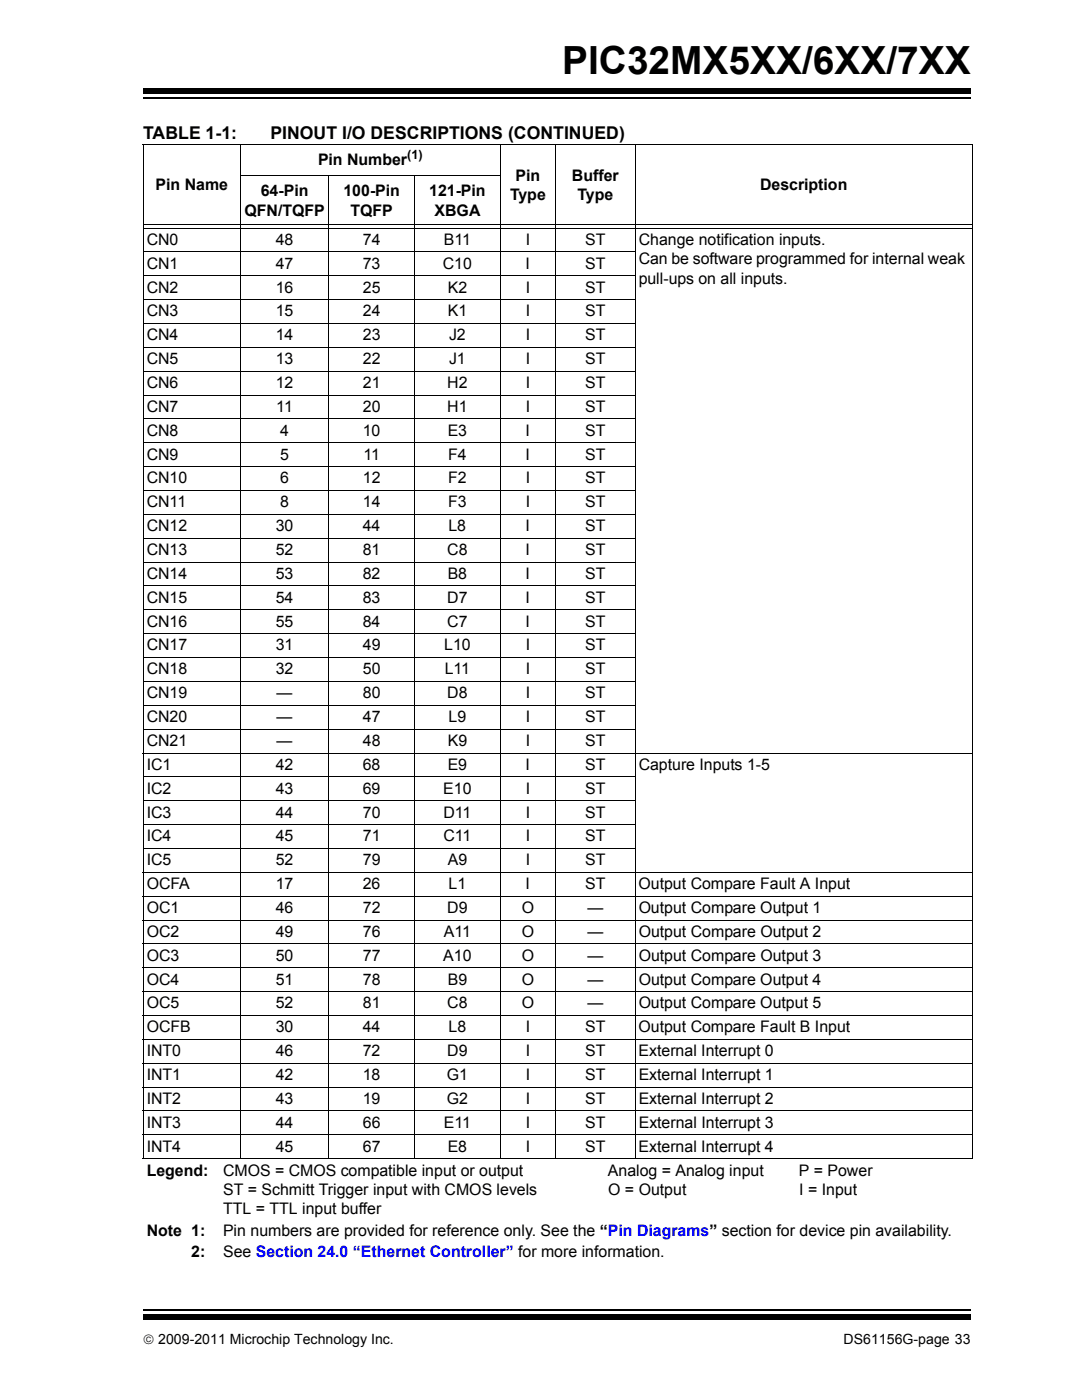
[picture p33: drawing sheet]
<svg xmlns="http://www.w3.org/2000/svg" width="216mm" height="279mm" viewBox="0 0 216 279" stroke-linecap="round" stroke-linejoin="round" font-family="sans-serif">
<defs><g id="words">
<text font-size="7.7" x="112.2" y="14.7">PIC32MX5XX/6XX/7XX</text>
<g font-size="3.5">
<text x="28.6" y="27.7">TABLE 1-1:</text>
<text x="54" y="27.7">PINOUT I/O DESCRIPTIONS (CONTINUED)</text>
</g>
<g font-size="3.2">
<text x="63.5" y="33">Pin Number</text>
<text x="31.1" y="38">Pin Name</text>
<text x="52" y="39.2">64-Pin</text>
<text x="68.5" y="39.2">100-Pin</text>
<text x="85.6" y="39.2">121-Pin</text>
<text x="101.8" y="39.9">Type</text>
<text x="102.9" y="36.1">Pin</text>
<text x="114.1" y="36.1">Buffer</text>
<text x="115.2" y="39.9">Type</text>
<text x="151.7" y="38">Description</text>
<text x="48.8" y="43">QFN/TQFP</text>
<text x="69.9" y="43">TQFP</text>
<text x="86.7" y="43">XBGA</text>
<text x="29.3" y="48.9">CN0</text>
<text x="29.3" y="53.6">CN1</text>
<text x="55" y="53.6">47</text>
<text x="55" y="48.9">48</text>
<text x="72.4" y="53.6">73</text>
<text x="72.4" y="48.9">74</text>
<text x="88.4" y="53.6">C10</text>
<text x="88.6" y="48.9">B11</text>
<text x="104.9" y="53.6">I</text>
<text x="104.9" y="48.9">I</text>
<text x="116.8" y="53.6">ST</text>
<text x="116.8" y="48.9">ST</text>
<text x="127.4" y="52.7">Can be software programmed for internal weak</text>
<text x="127.5" y="48.9">Change notification inputs.</text>
<text x="29.3" y="58.4">CN2</text>
<text x="55" y="58.4">16</text>
<text x="72.4" y="58.4">25</text>
<text x="89.3" y="58.4">K2</text>
<text x="104.9" y="58.4">I</text>
<text x="116.8" y="58.4">ST</text>
<text x="127.4" y="56.6">pull-ups on all inputs.</text>
<text x="29.3" y="63.1">CN3</text>
<text x="55" y="63.1">15</text>
<text x="72.4" y="63.1">24</text>
<text x="89.3" y="63.1">K1</text>
<text x="104.9" y="63.1">I</text>
<text x="116.8" y="63.1">ST</text>
<text x="29.3" y="67.9">CN4</text>
<text x="55" y="67.9">14</text>
<text x="72.4" y="67.9">23</text>
<text x="89.6" y="67.9">J2</text>
<text x="104.9" y="67.9">I</text>
<text x="116.8" y="67.9">ST</text>
<text x="29.3" y="72.7">CN5</text>
<text x="29.3" y="77.4">CN6</text>
<text x="55" y="77.4">12</text>
<text x="55" y="72.7">13</text>
<text x="72.4" y="77.4">21</text>
<text x="72.4" y="72.7">22</text>
<text x="89.3" y="77.4">H2</text>
<text x="89.6" y="72.7">J1</text>
<text x="104.9" y="77.4">I</text>
<text x="104.9" y="72.7">I</text>
<text x="116.8" y="77.4">ST</text>
<text x="116.8" y="72.7">ST</text>
<text x="29.3" y="82.2">CN7</text>
<text x="55.1" y="82.2">11</text>
<text x="72.4" y="82.2">20</text>
<text x="89.3" y="82.2">H1</text>
<text x="104.9" y="82.2">I</text>
<text x="116.8" y="82.2">ST</text>
<text x="29.3" y="87">CN8</text>
<text x="55.9" y="87">4</text>
<text x="72.4" y="87">10</text>
<text x="89.3" y="87">E3</text>
<text x="104.9" y="87">I</text>
<text x="116.8" y="87">ST</text>
<text x="29.3" y="91.7">CN9</text>
<text x="55.9" y="91.7">5</text>
<text x="72.5" y="91.7">11</text>
<text x="89.4" y="91.7">F4</text>
<text x="104.9" y="91.7">I</text>
<text x="116.8" y="91.7">ST</text>
<text x="29.3" y="96.5">CN10</text>
<text x="29.3" y="101.2">CN11</text>
<text x="55.9" y="96.5">6</text>
<text x="55.9" y="101.2">8</text>
<text x="72.4" y="96.5">12</text>
<text x="72.4" y="101.2">14</text>
<text x="89.4" y="96.5">F2</text>
<text x="89.4" y="101.2">F3</text>
<text x="104.9" y="96.5">I</text>
<text x="104.9" y="101.2">I</text>
<text x="116.8" y="96.5">ST</text>
<text x="116.8" y="101.2">ST</text>
<text x="29.3" y="106">CN12</text>
<text x="55" y="106">30</text>
<text x="72.4" y="106">44</text>
<text x="89.5" y="106">L8</text>
<text x="104.9" y="106">I</text>
<text x="116.8" y="106">ST</text>
<text x="29.3" y="110.8">CN13</text>
<text x="55" y="110.8">52</text>
<text x="72.4" y="110.8">81</text>
<text x="89.2" y="110.8">C8</text>
<text x="104.9" y="110.8">I</text>
<text x="116.8" y="110.8">ST</text>
<text x="29.3" y="115.5">CN14</text>
<text x="55" y="115.5">53</text>
<text x="72.4" y="115.5">82</text>
<text x="89.3" y="115.5">B8</text>
<text x="104.9" y="115.5">I</text>
<text x="116.8" y="115.5">ST</text>
<text x="29.3" y="120.3">CN15</text>
<text x="29.3" y="125.1">CN16</text>
<text x="55" y="120.3">54</text>
<text x="55" y="125.1">55</text>
<text x="72.4" y="120.3">83</text>
<text x="72.4" y="125.1">84</text>
<text x="89.2" y="120.3">D7</text>
<text x="89.2" y="125.1">C7</text>
<text x="104.9" y="120.3">I</text>
<text x="104.9" y="125.1">I</text>
<text x="116.8" y="120.3">ST</text>
<text x="116.8" y="125.1">ST</text>
<text x="29.3" y="129.8">CN17</text>
<text x="55" y="129.8">31</text>
<text x="72.4" y="129.8">49</text>
<text x="88.6" y="129.8">L10</text>
<text x="104.9" y="129.8">I</text>
<text x="116.8" y="129.8">ST</text>
<text x="29.3" y="134.6">CN18</text>
<text x="55" y="134.6">32</text>
<text x="72.4" y="134.6">50</text>
<text x="88.7" y="134.6">L11</text>
<text x="104.9" y="134.6">I</text>
<text x="116.8" y="134.6">ST</text>
<text x="29.3" y="139.3">CN19</text>
<text x="55.2" y="139.3">—</text>
<text x="72.4" y="139.3">80</text>
<text x="89.3" y="139.3">D8</text>
<text x="104.9" y="139.3">I</text>
<text x="116.8" y="139.3">ST</text>
<text x="29.3" y="144.1">CN20</text>
<text x="29.3" y="148.9">CN21</text>
<text x="55.2" y="144.1">—</text>
<text x="55.2" y="148.9">—</text>
<text x="72.4" y="144.1">47</text>
<text x="72.4" y="148.9">48</text>
<text x="89.3" y="148.9">K9</text>
<text x="89.5" y="144.1">L9</text>
<text x="104.9" y="148.9">I</text>
<text x="104.9" y="144.1">I</text>
<text x="116.8" y="148.9">ST</text>
<text x="116.8" y="144.1">ST</text>
<text x="29.3" y="153.6">IC1</text>
<text x="55" y="153.6">42</text>
<text x="72.4" y="153.6">68</text>
<text x="89.3" y="153.6">E9</text>
<text x="104.9" y="153.6">I</text>
<text x="116.8" y="153.6">ST</text>
<text x="127.4" y="153.6">Capture Inputs 1-5</text>
<text x="29.3" y="158.4">IC2</text>
<text x="55" y="158.4">43</text>
<text x="72.4" y="158.4">69</text>
<text x="88.4" y="158.4">E10</text>
<text x="104.9" y="158.4">I</text>
<text x="116.8" y="158.4">ST</text>
<text x="29.3" y="163.2">IC3</text>
<text x="29.3" y="167.9">IC4</text>
<text x="55" y="163.2">44</text>
<text x="55" y="167.9">45</text>
<text x="72.4" y="163.2">70</text>
<text x="72.4" y="167.9">71</text>
<text x="88.5" y="163.2">D11</text>
<text x="88.5" y="167.9">C11</text>
<text x="104.9" y="163.2">I</text>
<text x="104.9" y="167.9">I</text>
<text x="116.8" y="163.2">ST</text>
<text x="116.8" y="167.9">ST</text>
<text x="29.3" y="172.7">IC5</text>
<text x="55" y="172.7">52</text>
<text x="72.4" y="172.7">79</text>
<text x="89.3" y="172.7">A9</text>
<text x="104.9" y="172.7">I</text>
<text x="116.8" y="172.7">ST</text>
<text x="29.3" y="177.4">OCFA</text>
<text x="55" y="177.4">17</text>
<text x="72.4" y="177.4">26</text>
<text x="89.5" y="177.4">L1</text>
<text x="104.9" y="177.4">I</text>
<text x="116.8" y="177.4">ST</text>
<text x="127.4" y="177.4">Output Compare Fault A Input</text>
<text x="29.3" y="182.2">OC1</text>
<text x="55" y="182.2">46</text>
<text x="72.4" y="182.2">72</text>
<text x="89.3" y="182.2">D9</text>
<text x="104.1" y="182.2">O</text>
<text x="117.2" y="182.2">—</text>
<text x="127.4" y="182.2">Output Compare Output 1</text>
<text x="29.3" y="187">OC2</text>
<text x="29.3" y="191.7">OC3</text>
<text x="55" y="191.7">50</text>
<text x="55" y="187">49</text>
<text x="72.4" y="191.7">77</text>
<text x="72.4" y="187">76</text>
<text x="88.5" y="191.7">A10</text>
<text x="88.6" y="187">A11</text>
<text x="104.1" y="187">O</text>
<text x="104.1" y="191.7">O</text>
<text x="117.2" y="187">—</text>
<text x="117.2" y="191.7">—</text>
<text x="127.4" y="187">Output Compare Output 2</text>
<text x="127.5" y="191.7">Output Compare Output 3</text>
<text x="29.3" y="196.5">OC4</text>
<text x="55" y="196.5">51</text>
<text x="72.4" y="196.5">78</text>
<text x="89.3" y="196.5">B9</text>
<text x="104.1" y="196.5">O</text>
<text x="117.2" y="196.5">—</text>
<text x="127.4" y="196.5">Output Compare Output 4</text>
<text x="29.3" y="201.3">OC5</text>
<text x="55" y="201.3">52</text>
<text x="72.4" y="201.3">81</text>
<text x="89.3" y="201.3">C8</text>
<text x="104.1" y="201.3">O</text>
<text x="117.2" y="201.3">—</text>
<text x="127.4" y="201.3">Output Compare Output 5</text>
<text x="29.3" y="206">OCFB</text>
<text x="55" y="206">30</text>
<text x="72.4" y="206">44</text>
<text x="89.5" y="206">L8</text>
<text x="104.9" y="206">I</text>
<text x="116.8" y="206">ST</text>
<text x="127.4" y="206">Output Compare Fault B Input</text>
<text x="29.3" y="210.8">INT0</text>
<text x="29.3" y="215.5">INT1</text>
<text x="55" y="215.5">42</text>
<text x="55" y="210.8">46</text>
<text x="72.4" y="215.5">18</text>
<text x="72.4" y="210.8">72</text>
<text x="89.2" y="215.5">G1</text>
<text x="89.3" y="210.8">D9</text>
<text x="104.9" y="210.8">I</text>
<text x="104.9" y="215.5">I</text>
<text x="116.8" y="210.8">ST</text>
<text x="116.8" y="215.5">ST</text>
<text x="127.4" y="210.8">External Interrupt 0</text>
<text x="127.4" y="215.5">External Interrupt 1</text>
<text x="29.3" y="220.3">INT2</text>
<text x="55" y="220.3">43</text>
<text x="72.4" y="220.3">19</text>
<text x="89.2" y="220.3">G2</text>
<text x="104.9" y="220.3">I</text>
<text x="116.8" y="220.3">ST</text>
<text x="127.4" y="220.3">External Interrupt 2</text>
<text x="29.3" y="225.1">INT3</text>
<text x="55" y="225.1">44</text>
<text x="72.4" y="225.1">66</text>
<text x="88.6" y="225.1">E11</text>
<text x="104.9" y="225.1">I</text>
<text x="116.8" y="225.1">ST</text>
<text x="127.5" y="225.1">External Interrupt 3</text>
<text x="29.3" y="229.8">INT4</text>
<text x="55" y="229.8">45</text>
<text x="72.4" y="229.8">67</text>
<text x="89.3" y="229.8">E8</text>
<text x="104.9" y="229.8">I</text>
<text x="116.8" y="229.8">ST</text>
<text x="127.4" y="229.8">External Interrupt 4</text>
<text x="29.3" y="234.6">Legend:</text>
<text x="44.5" y="234.6">CMOS = CMOS compatible input or output</text>
<text x="44.5" y="238.5">ST = Schmitt Trigger input with CMOS levels</text>
<text x="121.3" y="234.6">Analog = Analog input</text>
<text x="121.3" y="238.5">O = Output</text>
<text x="159.4" y="234.6">P = Power</text>
<text x="159.5" y="238.5">I = Input</text>
<text x="44.5" y="242.4">TTL = TTL input buffer</text>
<text x="29.3" y="246.6">Note 1:</text>
<text x="38.2" y="250.8">2:</text>
<text x="44.5" y="246.6">Pin numbers are provided for reference only. See the “Pin Diagrams” section for device pin availability.</text>
<text x="44.5" y="250.8">See Section 24.0 “Ethernet Controller” for more information.</text>
</g>
<g font-size="2.8">
<text x="28.6" y="268.1">© 2009-2011 Microchip Technology Inc.</text>
<text x="168.3" y="268.1">DS61156G-page 33</text>
</g>
<text font-size="2.5" x="81.3" y="31.7">(1)</text>
</g></defs>
<path d="M28.6 261.4h165.1" fill="none" stroke="#000" stroke-width=".36"/>
<path d="M28.6 262.4h165.1v1h-165.1z" fill="#000"/>
<path d="M28.6 17.3h165.1v5.4h-165.1z" fill="#fff"/>
<path d="M28.6 19.6h165.1" fill="none" stroke="#000" stroke-width=".36"/>
<path d="M28.6 17.7h165.1v1h-165.1z" fill="#000"/>
<g fill="none" stroke="#000" stroke-width=".2">
<path d="M28.5 28.9h165.6M28.6 29v202.2M47.9 35.1h52M48 28.8v202.5M65.6 35v196.3M82.7 35v196.3M99.8 28.8v202.5M110.8 28.8v202.5M126.7 28.8v202.5M194 29v202.2M28.5 50.3h98.3M28.5 55h98.3"/>
<path d="M28.5 59.8h98.3M28.7 44.7h165.2M28.7 45.6h165.2M28.5 64.6h98.3M28.5 69.3h98.3M28.5 74.1h98.3M28.5 78.8h98.3M28.5 83.6h98.3M28.5 88.4h98.3M28.5 93.1h98.3M28.5 97.9h98.3M28.5 102.7h98.3"/>
<path d="M28.5 107.4h98.3M28.5 112.2h98.3M28.5 116.9h98.3M28.5 121.7h98.3M28.5 126.5h98.3M28.5 131.2h98.3M28.5 136h98.3M28.5 140.8h98.3M28.5 145.5h98.3M28.5 150.3h165.6M28.5 155h98.3M28.5 159.8h98.3"/>
<path d="M28.5 164.6h98.3M28.5 169.3h98.3M28.5 174.1h165.6M28.5 178.9h165.6M28.5 183.6h165.6M28.5 188.4h165.6M28.5 193.1h165.6M28.5 197.9h165.6M28.5 202.7h165.6M28.5 207.4h165.6M28.5 212.2h165.6M28.5 217h165.6"/>
<path d="M28.5 221.7h165.6M28.5 226.5h165.6M28.5 231.2h165.6"/>
</g>
<use href="#words"/>
</svg>
